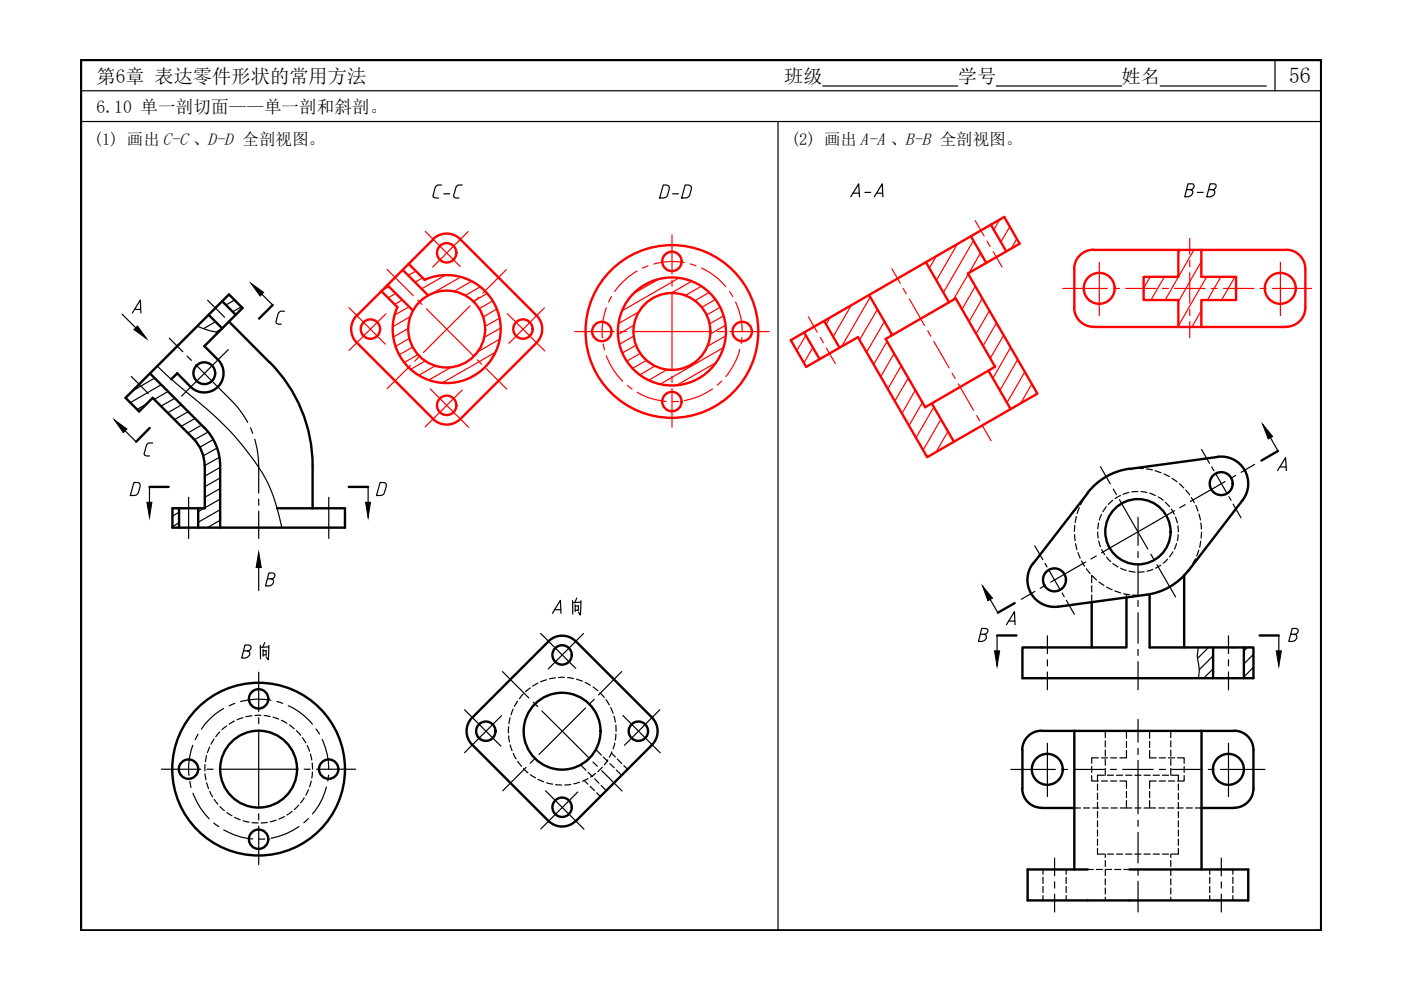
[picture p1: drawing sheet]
<svg xmlns="http://www.w3.org/2000/svg" width="297mm" height="210mm" viewBox="0 0 297 210" stroke-linecap="round" stroke-linejoin="round" font-family="sans-serif">
<defs><g id="words">
<g font-size="7.1">
<text x="116.1" y="131.6">A 向</text>
<text x="50.4" y="141.1">B 向</text>
</g>
<g font-size="6.2">
<text x="179.6" y="43">A-A</text>
<text x="250.5" y="43">B-B</text>
</g>
<g font-size="5.7">
<text x="91" y="43">C-C</text>
<text x="139" y="43">D-D</text>
</g>
<text font-size="4.7" x="273.2" y="17.6">56</text>
<g font-size="4.1">
<text x="20.5" y="17.6">第6章 表达零件形状的常用方法</text>
<text x="166.3" y="17.6">班级</text>
<text x="203.1" y="17.6">学号</text>
<text x="237.8" y="17.6">姓名</text>
</g>
<text font-size="3.7" x="20.5" y="23.9">6.10 单一剖切面——单一剖和斜剖。</text>
<g font-size="3.5">
<text x="19.9" y="30.8">(1) 画出C-C 、D-D 全剖视图。</text>
<text x="167.7" y="30.8">(2) 画出A-A 、B-B 全剖视图。</text>
</g>
</g></defs>
<!-- layer: 0 -->
<path d="M17.2 12.7h262.9v184.6h-262.9z" fill="none" stroke="#000" stroke-width=".51"/>
<path d="M17.2 19.2h262.9M174.4 18.2h28.7M211.2 18.2h26.6M246 18.2h22.5M270.3 12.7v6.5M17.2 25.8h262.9M165 25.8v171.5" fill="none" stroke="#000" stroke-width=".25"/>
<g fill="none" stroke="#000" stroke-width=".51">
<path d="M31.8 79.1l11.5 11.6M44.2 66.7l2.9 2.9M46.2 76.2a4.1 4.1 0 0 1 0 5.8 4.1 4.1 0 0 1-5.8 0M46.2 76.3l-2.9-2.9 8.1-8.1-2.9-2.9-21.9 22 2.9 2.8 2.9-2.8 8.6 8.6M47.1 63.9l2.9 2.8M48.5 68.2l8.7 8.7M57.2 76.8a31.1 31.1 0 0 1 9.1 22M57.8 64.7l-2.9 2.8M31.7 90.7l-2.8 3M36.3 80.4l1.3-1.3 2.9 3M41 93a8.1 8.1 0 0 1 2.4 5.8M43.3 90.7a11.5 11.5 0 0 1 3.4 8.1"/>
<path d="M43.4 98.8v9h-6.8v4.1h36.5v-4.1h-14.4M46.7 98.8v13.1M66.3 98.8v9M239.5 99.4a13.5 13.5 0 0 0-8.9 5.1M258.2 96.9a5.7 5.7 0 0 1 5.7 2.8 5.7 5.7 0 0 1-.4 6.3M258.2 96.9l-18.7 2.5M271 95.6l-3.6 2M31.7 103.2h4.1M38 107.8v4.1M42 107.8v4.1M73.9 103.2h4.1M219 119.4a5.7 5.7 0 0 0-.4 6.4 5.7 5.7 0 0 0 5.7 2.8"/>
<path d="M230.6 104.5l-11.5 15M263.5 106l-11.5 15M211.4 134.7h4.1M215.1 127.9l-3.5 2M231.5 127.7v9.6M243.7 126v11.3h22.1v6.5h-49v-6.5h22v-10.6M251.1 122v15.3M251.9 121a13.5 13.5 0 0 1-8.8 5.1l-18.7 2.5M257.2 137.3v6.5M263.7 137.3v6.5M267.1 134.7h4M100.1 157.9a4.1 4.1 0 0 1 0-5.8l16.2-16.1a4.1 4.1 0 0 1 5.8 0l16.1 16.1a4.1 4.1 0 0 1 0 5.8"/>
<path d="M100.1 157.9l16.2 16.2M138.2 157.9l-16.1 16.2M216.8 159v8.2M220.8 154.9a4.1 4.1 0 0 0-4.1 4.1M220.8 155h40.9M227.8 155v29.3M254.7 155v29.3M261.7 154.9a4.1 4.1 0 0 1 4.1 4.1v8.2a4.1 4.1 0 0 1-4.1 4.1M116.3 174a4.1 4.1 0 0 0 5.8 0M216.7 167.2a4.1 4.1 0 0 0 4.1 4.1M220.8 171.3h7M254.7 171.3h7"/>
<path d="M230.6 184.3h-12.7v6.6h46.8v-6.6h-25.2"/>
<circle cx="43.3" cy="79.1" r="2.31"/>
<circle cx="241.3" cy="112.7" r="6.9"/>
<circle cx="258.9" cy="102.5" r="2.43"/>
<circle cx="119.2" cy="138.9" r="2.05"/>
<circle cx="223.6" cy="122.9" r="2.43"/>
<circle cx="54.8" cy="148.2" r="2.05"/>
<circle cx="103" cy="155" r="2.05"/>
<circle cx="119.2" cy="155" r="8.2"/>
<circle cx="135.3" cy="155" r="2.05"/>
<circle cx="40" cy="163.1" r="2.05"/>
<circle cx="54.8" cy="163.1" r="18.3"/>
<circle cx="54.8" cy="163.1" r="8.2"/>
<circle cx="54.8" cy="177.9" r="2.05"/>
<circle cx="69.7" cy="163.1" r="2.05"/>
<circle cx="119.2" cy="171.2" r="2.05"/>
<circle cx="222" cy="163.1" r="3.3"/>
<circle cx="260.4" cy="163.1" r="3.3"/>
</g>
<g fill="none" stroke="#000" stroke-width=".25">
<path d="M25.9 66.6l2.9 2.9M33.3 77.6l4.1 3.8a100.7 100.7 0 0 1 12.3 11 41.5 41.5 0 0 1 8.2 12.8l1.9 6.7M41.8 69.2l2.2 .8 2.3 .5M44.3 66.8l-.3 .2M45.7 68.2l-2.6 1.5M47.1 69.7l-1.3 .7M48.4 74.1l-9.9 9.9M49.7 63.6l-1.8 1.1M51.2 65.1l-1.9 1M55.5 62.4l2.3 2.3M26.5 91.3l2.4 2.4M31.1 85.6l-2.1 1.2"/>
<path d="M32.8 80.2l-4.7 2.7M34.2 81.6l-6.6 3.8M35.6 83l-2.9 1.7M37.1 84.4l-3 1.7M38.5 85.8l-3 1.7M39.9 87.3l-2.9 1.7M41.3 88.7l-2.9 1.7M42.7 90.1l-2.9 1.7M44.1 91.6l-2.9 1.6M45.2 93.2l-2.8 1.6M46 95l-2.9 1.6M46.6 96.9l-3.2 1.8"/>
<path d="M46.7 99.1l-3.3 1.9M269.4 92.8l1.6 2.8M270.9 99.8l1.7-2.8 .1 2.8M271.3 99h1.4M31.7 103.2v3.3M38 108.6l-1.4 .8M38 110.9l-1.4 .8M40 105.4v8.8M43.3 107.8l-1.3 .7M46.7 101.3l-3.3 1.9M46.7 103.6l-3.3 1.8M46.7 105.8l-3.3 1.9"/>
<path d="M46.7 108.1l-4.7 2.6M46.7 110.3l-2.7 1.6M69.7 105.4v8.8M78 103.2v3.3M54.8 120.3v4.9M114.6 134.3l7.5 7.4M123.7 134.3l-7.5 7.5M207.9 134.5h.9a.75 .75 0 0 0 .6-1l-.4-.2h-.9l-.6 2.7a1.51 1.51 0 0 0 1.6-.7l-.1-.7-.3-.1M209.9 127.1l1.7 2.8M211.4 134.7v3.3M213.4 132.4l1.7-2.7 .1 2.7M213.9 131.7h1.3"/>
<path d="M254.1 137.3a10.9 10.9 0 0 0 .2 4.8l-.2 1.7M256.2 137.3l-2.3 2.3M257.2 139.1l-2.9 2.9M264.5 137.3l-.8 .7M265.8 138.7l-2.1 2.1M271.1 134.7v3.3M273.7 134.5h.9a.66 .66 0 0 0 .6-.5 .66 .66 0 0 0-.2-.7h-1l-.8 2.7a1.54 1.54 0 0 0 1.7-.7v-.4l-.4-.4M98.5 150.5l7.7 7.7M106.3 151.8l-7.8 7.8M132.1 151.7l7.9 7.9M139.9 150.5l-7.5 7.5M222.1 157.6v11.3"/>
<path d="M257.2 141.8l-2 2M260.5 157.6v11.3M265.8 141.5l-2.1 2M115.7 167.7l8.1 8.1M122.5 167.9l-7.8 7.9"/>
</g>
<g fill="none" stroke="#000" stroke-width=".25">
<path d="M28.1 66.4l1.6-2.8 .2 2.8M28.5 65.6h1.3M60.3 66h-.8l-.4 .3-.6 2 .3 .4h.8M32.4 93.9h-.9l-.4 .3-.5 2 .2 .4 .9 .1M240.4 99.3l-.9 .1M241.1 99.3h1.3M243.1 99.4l1.2 .2M244.9 99.8l1.3 .4M28.4 102.3h1l.2 .2 .1 .7-.5 1.6-.7 .3h-.9zM80.6 102.3h.7a.6 .6 0 0 1 .6 .9l-.5 1.6-.7 .3h-.9zM227.8 113.4l.2 1.2M227.9 111.4l-.1 1.3"/>
<path d="M228 115.3l.3 1.2M228.2 109.5l-.2 1.3M228.5 117.2l.5 1.1M228.8 107.6l-.4 1.3M229.3 118.9l.6 1.1M229.7 105.9l-.6 1.1M230.6 104.5l-.6 .9M232.7 112.8l.1 1.3M232.9 110.9l-.2 1.2M232.9 114.7l.4 1.2M233.5 109.1l-.4 1.2M233.6 116.5l.6 1.1"/>
<path d="M234.6 107.4l-.8 1.1M234.6 118.1l.9 1M235.9 106.1l-.9 .9M236 119.5l1 .7M237.6 105.1l-1.1 .6M239.3 104.4l-1.2 .4M241.2 104.2l-1.2 .1M241.9 104.2l1.2 .2M243.8 104.6l1.2 .5M245.6 105.4l1 .7M246.1 119.8l-1.1 .7M246.8 100.5l1.1 .5"/>
<path d="M247.1 106.5l.9 .9M247.6 118.6l-1 .8M248.4 107.9l.6 1.1M248.5 101.4l1 .7M248.7 117l-.7 1.1M249.2 109.6l.4 1.3M249.5 115.3l-.5 1.1M249.8 111.5v1.3M249.8 113.4l-.2 1.2M250 102.6l1 .8M251.4 103.9l.8 1M252.6 105.5l.6 1.1"/>
<path d="M253.5 118.5l-.7 1.1M253.5 107.2l.5 1.2M254.2 116.7l-.5 1.2M254.2 109l.3 1.3M254.6 114.8l-.3 1.2M254.6 110.9l.1 1.3M254.7 112.8v1.3M56.8 122.7h.9a.63 .63 0 0 0 .6-.5 .63 .63 0 0 0-.4-.7h-.9l-.7 2.7a1.4 1.4 0 0 0 1.7-.6v-.5l-.5-.4M230.3 120.6l.8 1M231.5 122v1.6M231.5 124.2v1.3M231.5 126.1v1.6"/>
<path d="M231.5 122.1l1 .9M233 123.4l1 .7M234.6 124.5l1.2 .5M236.4 125.3l1.2 .4M237.6 120.5l1.2 .4M238.2 125.9l1.3 .2M238.8 126v.7M239.4 121.1l1.3 .2M240.1 126.2h1.4M242.6 121.2l-1.3 .1M243.1 126.1l-1 .1M244.4 120.7l-1.2 .4"/>
<path d="M252.5 120.2l-.5 .8M44.4 158.4l-.4 1.2M45.4 156.7l-.7 1.1M46.6 155.2l-.9 1M48 153.9l-.9 .8M49.7 152.9l-1.1 .6M51.5 152.2l-1.2 .4M53.4 151.8l-1.3 .2M55.3 151.7h-1.3M56 151.7l1.3 .2M57.9 152l1.2 .5M59.7 152.7l1.1 .7"/>
<path d="M61.4 153.7l1 .8M62.9 154.9l.8 1M64.1 156.4l.7 1.1M65.1 158.1l.5 1.2M65.8 159.9l.3 1.2M107.9 154.1l-.1 1.3M107.9 156l.1 1.3M108.1 152.2l-.2 1.2M108.1 157.9l.5 1.3M108.8 150.4l-.4 1.1M108.8 159.8l.6 1.1M109.7 148.7l-.6 1.1"/>
<path d="M110.9 147.1l-.8 1.1M112.4 145.9l-1 .8M114 144.9l-1.1 .6M115.9 144.1l-1.3 .5M117.8 143.7l-1.3 .2M119.7 143.6l-1.3 .1M120.3 143.7l1.3 .2M122.2 144l1.3 .4M124.1 144.7l1.1 .6M125.8 145.7l1 .8M126.4 158.9l1.1 1.2M127.2 146.9l.9 1"/>
<path d="M128.5 148.4l.7 1.1M129.5 150l.5 1.2M129.7 159.7l.8 .8M129.7 159.4l-.5 1.2M130.2 151.8l.3 1.3M130.3 157.6l-.3 1.2M130.6 155.6l-.1 1.3M130.6 153.7v1.4M234.3 155v1.4M234.3 157.1v1.3M234.3 159v1.3M238.8 159.1v1.6h-1.4"/>
<path d="M238.8 155v1.5M238.8 157.2v1.3M243.7 159.1v1.6h1.4M243.7 155v1.5M243.7 157.2v1.3M248.2 155v1.4M248.2 157.1v1.3M248.2 159v1.3M43.5 162.1v1.3M43.5 164.1l.2 1.2M43.8 160.2l-.3 1.3M43.8 166l.4 1.2"/>
<path d="M44.5 167.8l.6 1.1M45.4 169.5l.8 1M46.6 171l1 .9M48.1 172.3l1.1 .7M49.7 173.3l1.2 .5M51.5 174l1.3 .3M53.5 174.4l1.2 .1M56.7 174.4l-1.3 .1M58.5 173.9l-1.2 .3M60.3 173.1l-1.2 .6M61.9 172l-1 .8M63.4 170.7l-1 .9"/>
<path d="M64.5 169.1l-.8 1.1M65.4 167.5l-.6 1.1M66 165.6l-.4 1.2M66.2 161.8l.1 1.3M66.2 163.7l-.1 1.3M109.8 161.4l.8 1.1M111 163l.9 .8M112.4 164.2l1.1 .7M114.1 165.3l1.2 .5M115.9 166l1.3 .3M117.8 166.4h1.3M121 166.3l-1.3 .1"/>
<path d="M122.9 165.8l-1.2 .4M123.1 162.2l1.1 1.1M123.9 165.5l.8 .8M124.7 165.1l-1.2 .5M124.7 163.8l.9 .9M125.1 166.7l1 .9M126.1 165.1l.9 1M126.3 164l-1.1 .7M126.5 168.1l.8 .8M127.5 166.5l1.1 1.1M127.7 162.7l-.9 .9M127.9 160.5l.9 .9"/>
<path d="M128.8 161.1l-.7 1.1M129.3 161.9l.9 .9M130.7 163.3l1.1 1.1M130.9 160.9l.9 1M132.3 162.3l.8 .8M227.8 171.3h1.3M229.7 171.3h1.3M231.5 164.5v1.1h1.4M231.5 162.5v1.3M231.7 171.3h1.3M232.7 179.9v1.2h1.4M232.7 166.2v1.3"/>
<path d="M232.7 168.2v1.3M232.7 170.1v1.3M232.7 172.1v1.3M232.7 174v1.3M232.7 176v1.3M232.7 177.9v1.3M232.9 160.7h-1.4v1.1M233.5 160.7h1.3M233.5 165.6h1.3M233.6 171.3h1.3M234.1 164.4h-1.4v1.2M234.3 161v1.2"/>
<path d="M234.3 162.9v1.5M234.8 164.4h1.3M235.5 160.7h1.3M235.5 165.6h1.3M235.6 171.3h1.3M236.7 164.4h1.3M237.4 165.6h1.4v1.6M237.5 171.3h1.3M238.7 164.4h1.3M238.8 169.7v1.6h1.2M238.8 167.8v1.3M240.6 171.3h1.3"/>
<path d="M240.6 164.4h1.3M242.6 164.4h1.3M243.7 169.7v1.6h-1.1M243.7 171.3h1.3M243.7 167.8v1.3M244.5 164.4h1.3M245.1 165.6h-1.4v1.6M245.7 171.3h1.3M245.8 160.7h1.3M245.8 165.6h1.3M246.5 164.4h1.3M247.6 171.3h1.3"/>
<path d="M247.7 160.7h1.3M247.7 165.6h1.3M248.2 161v1.2M248.2 162.9v1.5M248.4 164.4h1.4v1.2M249.5 171.3h1.4M249.7 160.7h1.4v1.1M249.8 179.9v1.2h-1.4M249.8 166.2v1.3M249.8 168.2v1.3M249.8 170.1v1.3M249.8 172.1v1.3"/>
<path d="M249.8 174v1.3M249.8 176v1.3M249.8 177.9v1.3M251.1 164.5v1.1h-1.4M251.1 162.5v1.3M251.5 171.3h1.3M253.4 171.3h1.3M221.1 184.3v1.1M221.1 186v1.3M221.1 187.9v1.4M221.1 189.9v1M226 184.3v1.1"/>
<path d="M226 186v1.3M226 187.9v1.4M226 189.9v1M230.6 184.3h1.2M232.4 184.3h1.4M234.3 181.1v.7M234.3 182.4v1.3M234.3 184.4v1.3M234.3 186.3v1.3M234.3 188.3v1.3M234.3 190.2v.7M234.4 184.3h1.3"/>
<path d="M234.8 181.1h1.3M236.3 184.3h1.3M236.7 181.1h1.3M238.3 184.3h1.2M238.7 181.1h1.3M240.6 181.1h1.3M242.6 181.1h1.3M244.5 181.1h1.3M246.5 181.1h1.3M248.2 181.1v.7M248.2 182.4v1.3M248.2 184.4v1.3"/>
<path d="M248.2 186.3v1.3M248.2 188.3v1.3M248.2 190.2v.7M256.5 184.3v1.1M256.5 186v1.3M256.5 187.9v1.4M256.5 189.9v1M261.4 184.3v1.1M261.4 186v1.3M261.4 187.9v1.4M261.4 189.9v1"/>
</g>
<g fill="none" stroke="#000" stroke-width=".25">
<path d="M27.8 79.8l3.6 3.6M35.9 71.7l2.9 2.9M39.7 75.5l.9 .9M41.5 77.3l7.6 7.6a19.9 19.9 0 0 1 3.4 4.7M44 63.7l3.6 3.6M53.1 90.7l.5 1.2M54 93.1a19.3 19.3 0 0 1 .8 5.7v5.7M233.3 99l2.1 3.6M254.7 95.3l1.7 2.9M256.9 99l.5 .8M266 98.5l-2.9 1.6M54.8 105.8v1.3"/>
<path d="M54.8 108.4v5.8M219.4 115.7l1.7 2.9M221.6 119.5l.4 .7M230.2 119.2l-7.4 4.2M232.4 117.9l-1.1 .6M236 103.7l.7 1.1M237.3 105.9l6.1 10.5M241.3 109.7v5.9M241.3 117v1.2M241.3 119.5v6.5M244 117.5l.7 1.1M245.3 119.7l3.9 6.9"/>
<path d="M249 108.3l-15.5 8.9M251.3 107l-1.2 .6M257.8 100.6l2.3 3.9M259.7 102.1l-7.3 4.2M260.5 105.3l.5 .8M261.4 106.9l1.7 2.9M262 100.8l-1.1 .7M219.4 125.4l-2.9 1.7M221.7 124.1l-1.2 .6M222.1 134.8v3.8M222.1 139.9v1.3M222.4 121l2.3 4"/>
<path d="M225.2 125.7l.4 .8M226.1 127.3l1.7 2.9M241.3 127.3v1.3M241.3 129.9v6.5M241.3 137.7v1.3M260.5 134.8v3.8M260.5 139.9v1.3M40.9 158a13.7 13.7 0 0 0-.8 6.4M42 155.7l-.6 1.1M47.4 150.2a13.3 13.3 0 0 0-4.7 4.4M49.8 149.1l-1.2 .5M54.8 154.8v16.5"/>
<path d="M54.8 142.5v8.4M54.8 152.2v1.2M57.4 148.4a15 15 0 0 0-6.4 .3M58.7 148.7l1.2 .4M61.1 149.6a13.6 13.6 0 0 1 5.1 3.9M67 154.5l.7 1.1M68.3 156.8a15.1 15.1 0 0 1 1.4 6.3M106.5 142.4l5.6 5.6M113.1 148.9l.9 .9M114.9 150.7l9.9 9.9M124.1 150.1l-9.8 9.9M126 148.3l-.9 .9"/>
<path d="M131.8 142.4l-4.9 4.9M222.1 142.5v3.7M241.3 140.3v5.9M241.3 152.5v4.9M241.3 158.7v1.3M260.5 142.5v3.7M34.2 163.1h8.4M40.2 165.7l.3 1.2M40.9 168.2a15.2 15.2 0 0 0 3.5 5.4M43.9 163.1h1.3M45.3 174.5l1.1 .7M46.5 163.1h16.7"/>
<path d="M47.4 176a14.4 14.4 0 0 0 6.2 1.9M54.8 172.5v1.3M54.8 175.2v8.1M56.2 177.9h-1.3M63.4 175.2a14.7 14.7 0 0 1-5.9 2.5M64.5 163.1h1.3M65.4 173.6l-1 .8M67.1 163.1h8.3M69.2 166.9a13.2 13.2 0 0 1-3 5.7M69.7 164.3l-.2 1.3M111.5 162.7l-4.9 5M113.4 160.9l-1 .9"/>
<path d="M125.7 161.6l.9 .9M127.6 163.4l4.3 4.3M214.3 163.1h9.5M225.1 163.1h1.2M227.7 163.1h6.4M235.4 163.1h1.3M238 163.1h6.5M241.3 161.2v11.4M241.3 173.9v1.3M241.3 176.5v6.5M245.8 163.1h1.3M248.4 163.1h6.5"/>
<path d="M256.2 163.1h1.3M258.8 163.1h9.4M223.6 181.9v3.8M223.6 187v1.3M223.6 189.6v3.8M241.3 184.3v1.3M241.3 186.8v6.6M258.9 181.9v3.8M258.9 187v1.3M258.9 189.6v3.8"/>
</g>
<path d="M28.4 69.9l.8-.8 1.9 2.7zM53.2 60.1l2.7 1.9-.8 .8zM24.2 89l2.7 2-.8 .7zM267.7 89.9l2.1 2.6-.9 .6zM31.1 106.5h1.1l-.5 3.3zM77.5 106.5h1.1l-.6 3.3zM54.8 117.1l.6 3.2h-1.1zM208.3 124.2l2.1 2.6-.9 .6zM210.8 138h1.1l-.5 3.3zM270.6 138h1.1l-.6 3.3z" fill="#000" stroke="#000" stroke-width=".21"/>
<g fill="none" stroke="#f00" stroke-width=".51">
<path d="M85.4 57.2l5.4 5.4M86.6 56l3.5 3.4M90 59.3a11.5 11.5 0 0 1 16 8.9 11.5 11.5 0 0 1-12.9 12.9 11.5 11.5 0 0 1-8.8-16M91.8 50.7a4.1 4.1 0 0 1 5.8 0l16.2 16.2M91.8 50.7l-16.1 16.2M196.3 55.6l4.9 8.5M205.9 50.1l3.2 5.6M210.1 47.7l3.2 5.6M231.8 52.9a4 4 0 0 0-4 4.2l-.1 8.1a4.1 4.1 0 0 0 4.1 4.1M231.8 53h40.9M249.8 53v5.7h-7.3v4.9h7.3v5.7M254.7 53v5.7h7.4v4.9h-7.4v5.7"/>
<path d="M272.7 52.9a4.1 4.1 0 0 1 4.1 4.2v8.1a4.1 4.1 0 0 1-4.1 4.1M75.6 66.9a4.1 4.1 0 0 0 0 5.8M75.7 72.7l16.1 16.1M80.8 61.7l3.5 3.4M82.1 60.4l5.5 5.5M113.8 66.9a4.1 4.1 0 0 1 0 5.8M113.8 72.7l-16.2 16.1a4.1 4.1 0 0 1-5.8 0M167.7 72.1l45.2-26.1 3.3 5.7-11 6.3 14.7 25.5-23.3 13.4-14.7-25.4-11 6.3zM170.5 70.5l3.3 5.6M174.7 68.1l3.3 5.6M184.3 62.6l4.9 8.4M187.8 71.9l14.8-8.6 8.4 14.5-14.8 8.5z"/>
<path d="M209.6 78.6l4.7 8.1M231.8 69.3h40.9M197.6 85.5l4.7 8.2"/>
<circle cx="94.7" cy="53.6" r="2.05"/>
<circle cx="142.5" cy="55.4" r="2.05"/>
<circle cx="78.5" cy="69.8" r="2.05"/>
<circle cx="94.7" cy="69.8" r="8.2"/>
<circle cx="110.9" cy="69.8" r="2.05"/>
<circle cx="127.6" cy="70.3" r="2.05"/>
<circle cx="142.5" cy="70.3" r="18.3"/>
<circle cx="142.5" cy="70.3" r="11.5"/>
<circle cx="142.5" cy="70.3" r="8.2"/>
<circle cx="157.4" cy="70.3" r="2.05"/>
<circle cx="233.1" cy="61.1" r="3.3"/>
<circle cx="271.4" cy="61.1" r="3.3"/>
<circle cx="94.7" cy="85.9" r="2.05"/>
<circle cx="142.5" cy="85.1" r="2.05"/>
</g>
<g fill="none" stroke="#f00" stroke-width=".25">
<path d="M82.1 57.1l5.6 5.6M86.7 56l-.5 .4M88.2 57.5l-1.6 .9M89.6 58.9l-1.6 .9M90.2 49.1l7.4 7.4M94.4 58.4l-5 2.8M97.6 58.7l-6.1 3.6M99.3 49.1l-7.6 7.5M100 59.6l-3.7 2.2M107.3 57.2l-4.9 4.9M135.1 57.5a14 14 0 0 0-4.8 4.3M137.4 56.4l-1.2 .4"/>
<path d="M139.5 59.3l-5.1 2.9M142.5 49.8v8.3M142.5 59.4v1.3M143.9 59l-11.9 6.9M145.1 55.7a13.4 13.4 0 0 0-6.5 .3M146.3 56l1.3 .4M146.6 59.6l-4.3 2.5M148.7 56.8a14.4 14.4 0 0 1 5.2 4M189.1 57l1.8 3.1M198.5 54.3l-1.5 2.5M203 51.8l-4.5 7.7M205.3 58.1l-3.2 5.4"/>
<path d="M206.4 51l-6.4 11M206.7 46.8l1.9 3.2M207.9 53.6l-2.5 4.3M209.3 51.1l.6 1.2M210.6 53.4l1.9 3.2M211.9 46.6l-1.2 2.1M214.1 48l-1.9 3.3M215.6 50.6l-1.2 2.1M233.1 55.6v11.3M243.9 58.7l-1.4 2.4M246.9 58.7l-2.9 4.9M250.2 53l-.4 .6"/>
<path d="M252.3 50.5v3.4M252.3 55.2v1.3M252.3 57.8v6.5M253.1 53l-6.1 10.6M254.7 55.4l-4.9 8.6M255.8 58.7l-6 10.4M258.9 58.7l-2.9 4.9M261.8 58.7l-2.8 4.9M271.5 55.6v11.3M74 65.2l7.7 7.8M81.8 66.5l-7.8 7.8M82.5 60.8l-1.6 .9"/>
<path d="M83.9 62.2l-1.6 .9M85.3 63.6l-1.6 .9M86.6 69.6l-3.2 1.8M86.7 65.1l-3 1.7M86.8 71.7l-2.9 1.7M87 67.1l-3.7 2.2M87 77.5l-4.9 4.9M87.5 73.6l-2.8 1.6M88.5 63.7l1 .8M88.6 75.2l-2.9 1.7M88.8 75.6l-.8 1M90.1 76.6l-3 1.7"/>
<path d="M90.4 65.5l9.9 9.9M92.2 77.6l-3.4 2M95.5 77.9l-4.6 2.7M99.6 64.9l-9.8 9.8M101.2 76.3l.9 .9M101.5 63l-.9 1M101.7 78.9l-2.6 1.5M101.8 60.8l-3.1 1.8M103.1 78.1l4.3 4.4M103.3 62.2l-2.9 1.7M104.5 63.8l-2.9 1.6M105.1 74.7l-11.3 6.5"/>
<path d="M105.3 65.5l-2.8 1.7M105.9 67.5l-3 1.7M105.9 71.9l-4.6 2.7M106.2 69.5l-3.5 2M107.6 66.5l7.9 7.9M115.4 65.3l-7.5 7.5M121.9 70.3h8.3M127.9 72.9l.3 1.3M128.6 65.3a14.1 14.1 0 0 0-.9 6.3M128.6 75.4a14.7 14.7 0 0 0 3.4 5.4M129.7 62.9l-.6 1.1M131.5 70.3h1.3"/>
<path d="M134.1 70.3h16.8M134.4 71.2l-3 1.8M134.4 68.9l-3.3 2M134.9 73.2l-2.9 1.6M135.5 66.1l-4.3 2.5M135.7 74.9l-2.8 1.7M137.1 76.4l-3 1.7M138.8 77.6l-3.1 1.8M141.4 78.4l-3.9 2.2M142.5 62v16.5M142.5 79.8v1.3M148.7 60.7l-3.4 1.9"/>
<path d="M150.4 62l-3.1 1.7M151.7 63.5l-2.9 1.6M151.9 76.8l-8.4 4.9M152.1 70.3h1.3M152.7 65.1l-2.9 1.7M153.4 73.7l-13.4 7.8M153.4 67l-2.9 1.7M153.9 68.9l-3.2 1.9M153.9 71.2l-3.8 2.2M154.7 61.8l.6 1.1M154.7 70.3h8.4M155.9 64a13.7 13.7 0 0 1 1.5 6.3"/>
<path d="M156.8 74.1a14.3 14.3 0 0 1-2.9 5.7M157.3 71.6l-.2 1.2M170.8 71.1l-1.9 3.3M171.4 67.2l1.9 3.2M172.3 73.7l-1.8 3.2M173.9 71.5l.7 1.2M175.2 73.8l1.9 3.3M176 67.3l-.8 1.5M180.5 64.7l-3.9 6.7M184.5 63l-6 10.4M186 65.6l-3.8 6.5M187.5 68.1l-3.7 6.6"/>
<path d="M188.1 72.4l-2.9 4.9M189 70.7l-.3 .6M189.6 75l-2.9 4.9M191.1 77.5l-2.9 5M191.5 61.2l.6 1.1M192.8 63.4l3.2 5.6M196.7 70.1l.6 1.2M198 72.4l3.2 5.6M201.9 79.1l.6 1.1M206.8 60.7l-2.9 4.9M208.3 63.3l-2.8 4.9M209.8 65.9l-2.8 4.9"/>
<path d="M211.3 68.5l-2.9 4.8M212.8 71.1l-2.8 4.9M214.3 73.6l-3.8 6.6M215.8 76.2l-3.8 6.6M217.3 78.9l-3.8 6.5M225.3 61.2h9.5M236.1 61.2h1.2M238.7 61.2h6.4M246.5 61.2h1.2M249 61.2h6.5M252.3 65.6v1.3M252.3 68.2v3.4"/>
<path d="M254.7 65.8l-2 3.5M256.8 61.2h1.3M259.4 61.2h6.5M262.1 63.5l-.1 .1M267.2 61.2h1.3M269.8 61.2h8.3M91.2 82.5l8.1 8.1M98 82.7l-7.8 7.8M133 81.7l1 .8M135.1 83.2a13.1 13.1 0 0 0 6.2 1.9M142.5 82.4v8.2M143.8 85.1l-1.3 .1"/>
<path d="M151.1 82.5a14.5 14.5 0 0 1-6 2.4M153 80.8l-.9 .8M192.6 80.2l-2.9 4.8M194 82.7l-2.8 5M195.6 85.3l-2.9 4.9M198 86.3l-3.8 6.5M199.5 88.9l-3.8 6.5M201 91.5l-2.5 4.3M203.2 81.4l3.2 5.6M207.1 88.1l.6 1.1M208.4 90.4l1.7 3.1M218.8 81.4l-2.4 4.1"/>
</g>
<use href="#words"/>
</svg>
